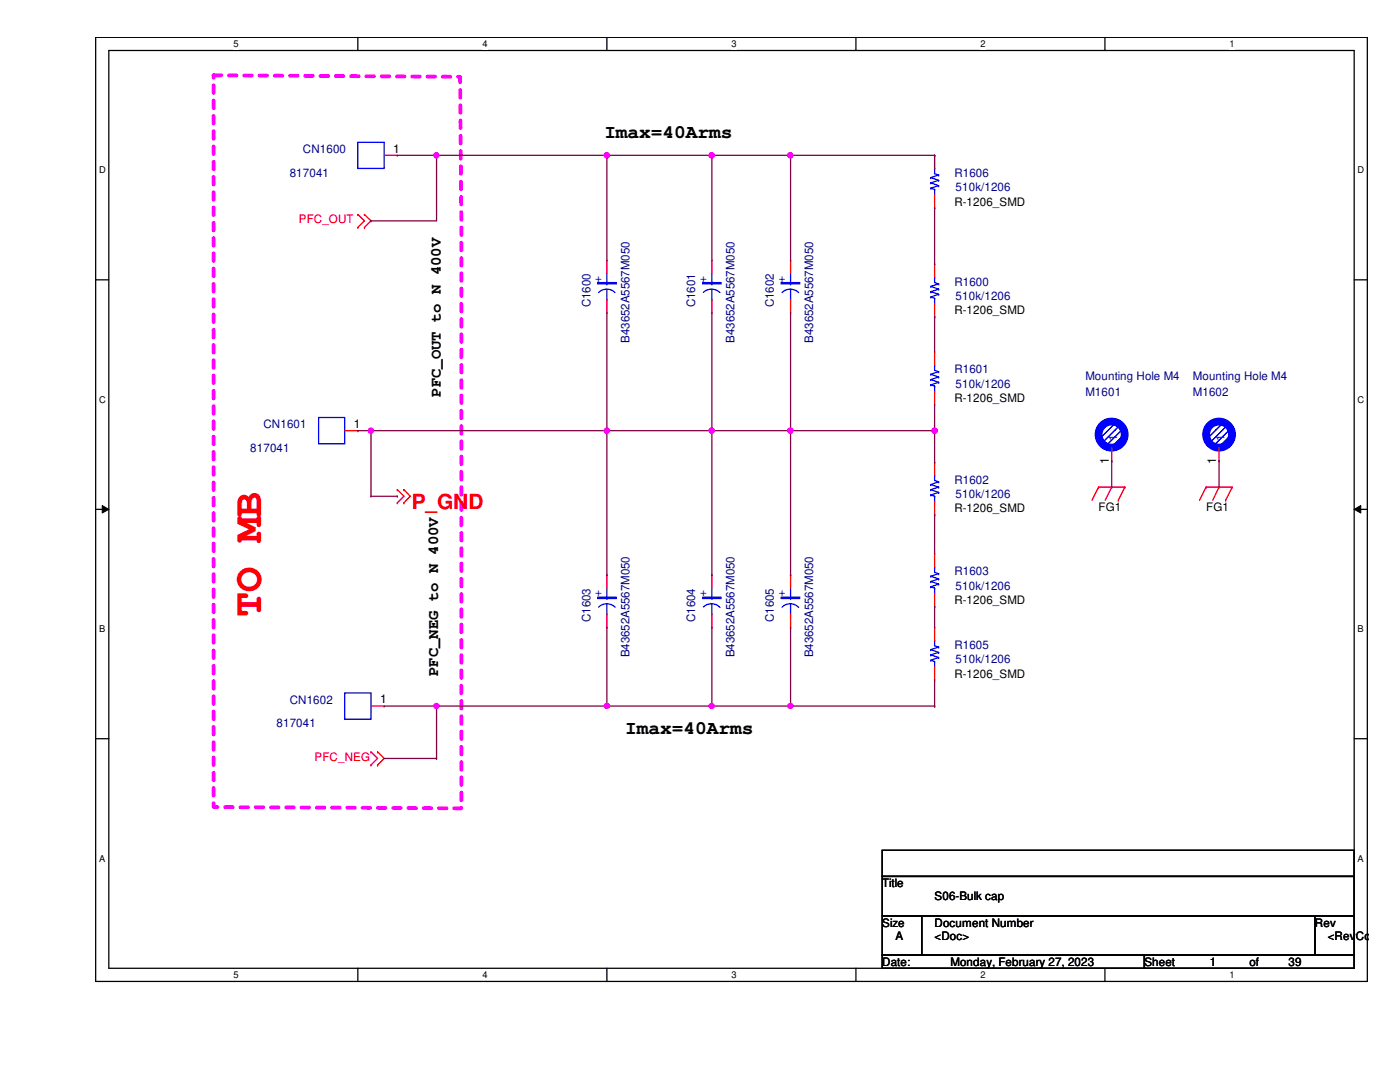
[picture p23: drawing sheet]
<svg xmlns="http://www.w3.org/2000/svg" width="279mm" height="216mm" viewBox="0 0 279 216" stroke-linecap="round" stroke-linejoin="round" font-family="sans-serif">
<defs><g id="words">
<text font-size="8.3" fill="#f00" x="52.1" y="123.1" transform="rotate(-90 52.1 123.1)">TO MB</text>
<text font-size="4.1" fill="#f00" x="82.2" y="101.6">P_GND</text>
<g font-size="3.9">
<text x="120.6" y="27.5">Imax=40Arms</text>
<text x="124.8" y="146.5">Imax=40Arms</text>
</g>
<g font-size="3.1">
<text x="88" y="79.2" transform="rotate(-90 88 79.2)">PFC_OUT to N 400V</text>
<text x="87.4" y="134.9" transform="rotate(-90 87.4 134.9)">PFC_NEG to N 400V</text>
</g>
<g font-size="2.4">
<text x="78.5" y="30.4">1</text>
<text x="70.6" y="85.4">1</text>
<text x="221.3" y="92.5" transform="rotate(-90 221.3 92.5)">1</text>
<text x="242.7" y="92.5" transform="rotate(-90 242.7 92.5)">1</text>
<text x="75.9" y="140.3">1</text>
</g>
<g font-size="2.4" fill="#004080">
<text x="223" y="88.1" transform="rotate(-90 223 88.1)">1</text>
<text x="244.4" y="88.1" transform="rotate(-90 244.4 88.1)">1</text>
</g>
<g font-size="2.3" fill="#000080">
<text x="57.8" y="35.3">817041</text>
<text x="60.5" y="30.6">CN1600</text>
<text x="190.5" y="35.3">R1606</text>
<text x="190.7" y="38.1">510k/1206</text>
<text x="190.5" y="57">R1600</text>
<text x="190.7" y="59.9">510k/1206</text>
<text x="117.8" y="61.3" transform="rotate(-90 117.8 61.3)">C1600</text>
<text x="138.7" y="61.3" transform="rotate(-90 138.7 61.3)">C1601</text>
<text x="154.4" y="61.3" transform="rotate(-90 154.4 61.3)">C1602</text>
<text x="125.6" y="68.4" transform="rotate(-90 125.6 68.4)">B43652A5567M050</text>
<text x="146.6" y="68.4" transform="rotate(-90 146.6 68.4)">B43652A5567M050</text>
<text x="162.3" y="68.4" transform="rotate(-90 162.3 68.4)">B43652A5567M050</text>
<text x="190.5" y="74.5">R1601</text>
<text x="190.7" y="77.4">510k/1206</text>
<text x="216.6" y="75.8">Mounting Hole M4</text>
<text x="238.1" y="75.8">Mounting Hole M4</text>
<text x="216.6" y="79">M1601</text>
<text x="238.1" y="79">M1602</text>
<text x="52.6" y="85.5">CN1601</text>
<text x="50" y="90.2">817041</text>
<text x="190.5" y="96.5">R1602</text>
<text x="190.7" y="99.4">510k/1206</text>
<text x="190.5" y="114.8">R1603</text>
<text x="190.7" y="117.7">510k/1206</text>
<text x="117.8" y="124.1" transform="rotate(-90 117.8 124.1)">C1603</text>
<text x="138.7" y="124.1" transform="rotate(-90 138.7 124.1)">C1604</text>
<text x="154.4" y="124.1" transform="rotate(-90 154.4 124.1)">C1605</text>
<text x="125.6" y="131.2" transform="rotate(-90 125.6 131.2)">B43652A5567M050</text>
<text x="146.6" y="131.2" transform="rotate(-90 146.6 131.2)">B43652A5567M050</text>
<text x="162.3" y="131.2" transform="rotate(-90 162.3 131.2)">B43652A5567M050</text>
<text x="190.5" y="129.5">R1605</text>
<text x="190.7" y="132.3">510k/1206</text>
<text x="57.8" y="140.4">CN1602</text>
<text x="55.2" y="145.1">817041</text>
</g>
<g font-size="2.3">
<text x="190.5" y="41">R-1206_SMD</text>
<text x="190.5" y="62.7">R-1206_SMD</text>
<text x="190.5" y="80.3">R-1206_SMD</text>
<text x="219.2" y="102">FG1</text>
<text x="240.7" y="102">FG1</text>
<text x="190.5" y="102.2">R-1206_SMD</text>
<text x="190.5" y="120.6">R-1206_SMD</text>
<text x="190.5" y="135.2">R-1206_SMD</text>
<text x="176.1" y="177">Title</text>
<text x="186.5" y="179.7">S06-Bulk cap</text>
<text x="176.1" y="184.9">Size</text>
<text x="186.5" y="184.9">Document Number</text>
<text x="262.4" y="184.9">Rev</text>
<text x="178.7" y="187.5">A</text>
<text x="186.5" y="187.5">&lt;Doc&gt;</text>
<text x="265" y="187.5">&lt;RevCo</text>
<text x="176.1" y="192.7">Date:</text>
<text x="189.7" y="192.7">Monday, February 27, 2023</text>
<text x="228.4" y="192.7">Sheet</text>
<text x="241.5" y="192.7">1</text>
<text x="249.3" y="192.7">of</text>
<text x="257.2" y="192.7">39</text>
</g>
<g font-size="2.3" fill="#f00">
<text x="59.6" y="44.4">PFC_OUT</text>
<text x="62.8" y="151.9">PFC_NEG</text>
</g>
<g font-size="2.3" fill="#00f">
<text x="118.8" y="56.2">+</text>
<text x="139.7" y="56.2">+</text>
<text x="155.4" y="56.2">+</text>
<text x="118.8" y="119">+</text>
<text x="139.7" y="119">+</text>
<text x="155.4" y="119">+</text>
</g>
<g font-size="1.9">
<text x="46.6" y="9.4">5</text>
<text x="96.3" y="9.4">4</text>
<text x="146" y="9.4">3</text>
<text x="195.7" y="9.4">2</text>
<text x="245.4" y="9.4">1</text>
<text x="19.8" y="34.6">D</text>
<text x="270.9" y="34.6">D</text>
<text x="19.8" y="80.3">C</text>
<text x="270.9" y="80.3">C</text>
<text x="19.8" y="126.2">B</text>
<text x="270.9" y="126.2">B</text>
<text x="19.8" y="171.9">A</text>
<text x="270.9" y="171.9">A</text>
<text x="46.6" y="195.2">5</text>
<text x="96.3" y="195.2">4</text>
<text x="146" y="195.2">3</text>
<text x="195.7" y="195.2">2</text>
<text x="245.4" y="195.2">1</text>
</g>
</g></defs>
<path d="M19.1 7.5h253.8v188.3h-253.8zM21.7 10.1h248.6v183.1h-248.6z" fill="none" stroke="#000" stroke-width=".25"/>
<g fill="#fff">
<path d="M46.6 7.7h1v2.1h-1z"/>
<path d="M46.6 193.5h1v2.1h-1z"/>
</g>
<path d="M71.4 7.5v2.6M71.4 193.2v2.6" fill="none" stroke="#000" stroke-width=".25"/>
<g fill="#fff">
<path d="M96.3 7.7h1v2.1h-1z"/>
<path d="M96.3 193.5h1v2.1h-1z"/>
</g>
<path d="M121.1 7.5v2.6M121.1 193.2v2.6" fill="none" stroke="#000" stroke-width=".25"/>
<g fill="#fff">
<path d="M146 7.7h1v2.1h-1z"/>
<path d="M146 193.5h1v2.1h-1z"/>
</g>
<path d="M170.8 7.5v2.6M170.8 193.2v2.6" fill="none" stroke="#000" stroke-width=".25"/>
<g fill="#fff">
<path d="M195.7 7.7h1v2.1h-1z"/>
<path d="M195.7 193.5h1v2.1h-1z"/>
</g>
<path d="M220.5 7.5v2.6M220.5 193.2v2.6" fill="none" stroke="#000" stroke-width=".25"/>
<g fill="#fff">
<path d="M245.4 7.7h1v2.1h-1z"/>
<path d="M245.4 193.5h1v2.1h-1z"/>
<path d="M19.8 32.9h1.3v2.1h-1.3z"/>
<path d="M270.9 32.9h1.3v2.1h-1.3z"/>
<path d="M19.8 78.7h1.3v2.1h-1.3z"/>
<path d="M270.9 78.7h1.3v2.1h-1.3z"/>
</g>
<path d="M19.1 55.8h2.6M270.3 55.8h2.6" fill="none" stroke="#000" stroke-width=".25"/>
<g fill="#fff">
<path d="M19.8 124.5h1.2v2.1h-1.2z"/>
<path d="M270.9 124.5h1.3v2.1h-1.3z"/>
</g>
<path d="M19.1 101.6h2.6M270.3 101.6h2.6" fill="none" stroke="#000" stroke-width=".25"/>
<path d="M20.4 100.9l1.3 .7-1.3 .8zM270.3 101.6l1.3-.7v1.5z" fill="#000"/>
<path d="M20.4 100.9l1.3 .7-1.3 .8zM270.3 101.6l1.3-.7v1.5z" fill="none" stroke="#000" stroke-width=".2"/>
<g fill="#fff">
<path d="M19.8 170.3h1.2v2h-1.2z"/>
<path d="M270.9 170.3h1.3v2h-1.3z"/>
</g>
<path d="M19.1 147.4h2.6M270.3 147.4h2.6M176.1 169.7h94.2v5.2h-94.2zM176.1 174.9h94.2v7.9h-94.2zM176.1 182.8h7.8v7.8h-7.8zM176.1 190.6h52.3v2.6h-52.3zM183.9 182.8h78.5v7.8h-78.5zM228.4 190.6h41.9v2.6h-41.9zM262.4 182.8h7.9v7.8h-7.9z" fill="none" stroke="#000" stroke-width=".25"/>
<path d="M42.6 15l49.2 .3 .3 29.6v116.4l-49.5-.3v-146" fill="none" stroke="#f0f" stroke-width=".76" stroke-dasharray="1.5 1.5"/>
<g fill="none" stroke="#f00" stroke-width=".25">
<path d="M71.4 45.4h.1M71.4 42.8h.1M71.4 42.8l1.3 1.3-1.3 1.3M72.7 42.8h.1M72.7 45.4h.1M72.7 42.8l1.3 1.3-1.3 1.3M79.3 97.7h.1M79.3 97.7l1.3 1.3-1.3 1.3M80.6 97.7h.1M80.6 97.7l1.3 1.3-1.3 1.3M219.2 97.2h.1M219.2 97.2l-1.3 2.6"/>
<path d="M219.2 97.2h5.3M221.9 97.2h.1M221.9 97.2l-1.3 2.6M223.2 99.8h.1M224.5 97.2h.1M224.5 97.2l-1.3 2.6M240.7 97.2h.1M240.7 97.2h5.2M240.7 97.2l-1.3 2.6M243.3 97.2h.1M243.3 97.2l-1.3 2.6M244.6 99.8h.1"/>
<path d="M245.9 97.2h.1M245.9 97.2l-1.3 2.6M79.3 100.3h.1M80.6 100.3h.1M74 150h.1M74 152.7h.1M74 150l1.4 1.3-1.4 1.4M75.4 152.7h.1M75.4 150h.1M75.4 150l1.3 1.3-1.3 1.4"/>
</g>
<circle cx="221.8" cy="86.7" r="2.61" fill="#fff"/>
<circle cx="221.8" cy="86.7" r="2.61" fill="none" stroke="#00f" stroke-width="1.6"/>
<g fill="none" stroke="#f00" stroke-width=".25">
<path d="M186.5 31h.1M186.5 31v2.6M186.5 38.9v2.6M186.5 41.5h.1M186.5 52.7h.1M186.5 52.7v2.6M186.5 63.2h.1M186.5 60.6v2.6M68.8 85.9h2.6M71.4 85.9h.1M221.9 91.9h.1M221.9 89.4v2.5"/>
<path d="M121.1 114.7h.1M121.1 114.7v2.6M121.1 125.2h.1M121.1 122.6v2.6M74 140.9h2.7M76.7 140.9h.1"/>
</g>
<g fill="none" stroke="#00f" stroke-width=".25">
<path d="M185.8 35.4h.1M185.8 36.5h.1M185.8 37.5h.1M185.8 35.4l1.5 .6M185.8 36.5l1.5 .5M185.8 37.5l.7 .3M186.5 33.6h.1M186.5 38.9h.1M186.5 37.8h.1M186.5 33.6v1.1l.8 .2M186.5 37.8v1.1M187.3 34.9h.1"/>
<path d="M187.3 36h.1M187.3 37h.1M187.3 34.9l-1.5 .5M187.3 36l-1.5 .5M187.3 37l-1.5 .5M185.8 57.1h.1M185.8 58.2h.1M185.8 59.3h.1M185.8 57.1l1.5 .6M185.8 58.2l1.5 .5M185.8 59.3l.7 .2M186.5 55.3h.1"/>
<path d="M186.5 59.5h.1M186.5 55.3v1.1l.8 .2M186.5 59.5v1.1M187.3 56.6h.1M187.3 57.7h.1M187.3 58.7h.1M187.3 56.6l-1.5 .5M187.3 57.7l-1.5 .5M187.3 58.7l-1.5 .6M186.5 60.6h.1M63.6 83.3h5.2v5.3h-5.2zM119.3 119.2h3.7v.2h-3.7z"/>
<path d="M119.3 119.3h3.7M121.1 119.4h.1M121.1 117.3v2.1M68.8 138.3h5.2v5.2h-5.2zM119.5 121.2a2.35 2.35 0 0 1 3.3 0M121.1 122.6h.1M121.1 120.5v2.1"/>
</g>
<circle cx="243.3" cy="86.7" r="2.59" fill="#fff"/>
<circle cx="243.3" cy="86.7" r="2.59" fill="none" stroke="#00f" stroke-width="1.6"/>
<g fill="none" stroke="#f00" stroke-width=".25">
<path d="M76.7 31h2.6M79.3 31h.1M121.1 51.9h.1M121.1 51.9v2.7M121.1 59.8v2.6M142.1 51.9h.1M142.1 51.9v2.7M142.1 59.8v2.6M157.8 51.9h.1M157.8 51.9v2.7M157.8 59.8v2.6M121.1 62.4h.1"/>
<path d="M142.1 62.4h.1M157.8 62.4h.1M186.5 70.2h.1M186.5 70.2v2.7M186.5 78.1v2.6M186.5 92.2h.1M186.5 80.7h.1M186.5 92.2v2.6M243.3 91.9h.1M243.3 89.4v2.5M142.1 114.7h.1M142.1 114.7v2.6"/>
<path d="M157.8 114.7h.1M157.8 114.7v2.6M186.5 102.7h.1M186.5 110.5h.1M186.5 100.1v2.6M186.5 110.5v2.7M186.5 118.4v2.6M142.1 125.2h.1M142.1 122.6v2.6M157.8 125.2h.1M157.8 122.6v2.6M186.5 121h.1"/>
<path d="M186.5 125.2h.1M186.5 135.6h.1M186.5 125.2v2.6M186.5 133.1v2.5"/>
</g>
<g fill="none" stroke="#00f" stroke-width=".25">
<path d="M71.4 28.4h5.3v5.2h-5.3zM119.3 56.4h3.7v.2h-3.7zM119.3 56.5h3.7M119.5 58.4a2.3 2.3 0 0 1 3.2 0M121.1 59.8h.1M121.1 56.6h.1M121.1 54.6v2M121.1 57.7v2.1M140.3 56.4h3.6v.2h-3.6zM140.3 56.5h3.6M140.4 58.3a2.41 2.41 0 0 1 3.3 .1M142.1 59.8h.1"/>
<path d="M142.1 56.6h.1M142.1 54.6v2M142.1 57.7v2.1M155.9 56.4h3.7v.2h-3.7zM155.9 56.5h3.7M156.1 58.4a2.35 2.35 0 0 1 3.3 0M157.8 59.8h.1M157.8 56.6h.1M157.8 54.6v2M157.8 57.7v2.1M185.8 74.7h.1M185.8 75.7h.1"/>
<path d="M185.8 76.8h.1M185.8 74.7l1.5 .5M185.8 75.7l1.5 .6M185.8 76.8l.7 .2M186.5 72.9h.1M186.5 78.1h.1M186.5 77h.1M186.5 72.9v1l.8 .3M186.5 77v1.1M187.3 74.2h.1M187.3 75.2h.1M187.3 76.3h.1"/>
<path d="M187.3 74.2l-1.5 .5M187.3 75.2l-1.5 .5M187.3 76.3l-1.5 .5M185.8 96.7h.1M185.8 97.7h.1M185.8 98.8h.1M185.8 96.7l1.5 .5M185.8 97.7l1.5 .6M185.8 98.8l.7 .2M186.5 94.8h.1M186.5 99h.1M186.5 94.8v1.1l.8 .2"/>
<path d="M186.5 99v1.1M187.3 96.1h.1M187.3 97.2h.1M187.3 98.3h.1M187.3 96.1l-1.5 .6M187.3 97.2l-1.5 .5M187.3 98.3l-1.5 .5M140.3 119.2h3.6v.2h-3.6zM140.3 119.3h3.6M142.1 119.4h.1M142.1 117.3v2.1M155.9 119.2h3.7v.2h-3.7z"/>
<path d="M155.9 119.3h3.7M157.8 119.4h.1M157.8 117.3v2.1M185.8 115h.1M185.8 116h.1M185.8 117.1h.1M185.8 115l1.5 .5M185.8 116l1.5 .5M185.8 117.1l.7 .2M186.5 100.1h.1M186.5 113.2h.1M186.5 118.4h.1"/>
<path d="M186.5 117.3h.1M186.5 113.2v1l.8 .3M186.5 117.3v1.1M187.3 114.5h.1M187.3 115.5h.1M187.3 116.5h.1M187.3 114.5l-1.5 .5M187.3 115.5l-1.5 .5M187.3 116.5l-1.5 .6M140.4 121.1a2.35 2.35 0 0 1 3.3 .1M142.1 122.6h.1M142.1 120.5v2.1"/>
<path d="M156.1 121.2a2.3 2.3 0 0 1 3.3 0M157.8 122.6h.1M157.8 120.5v2.1M185.8 129.6h.1M185.8 130.7h.1M185.8 131.7h.1M185.8 129.6l1.5 .6M185.8 130.7l1.5 .5M185.8 131.7l.7 .3M186.5 127.8h.1M186.5 133.1h.1M186.5 132h.1"/>
<path d="M186.5 127.8v1.1l.8 .2M186.5 132v1.1M187.3 129.1h.1M187.3 130.2h.1M187.3 131.2h.1M187.3 129.1l-1.5 .5M187.3 130.2l-1.5 .5M187.3 131.2l-1.5 .5"/>
</g>
<path d="M79.3 31h7.8M87.1 31h.1" fill="none" stroke="#800040" stroke-width=".25"/>
<circle cx="87.1" cy="31" r=".5" fill="#f0f"/>
<circle cx="87.1" cy="31" r=".5" fill="none" stroke="#f0f" stroke-width=".25"/>
<path d="M87.1 31h34M121.1 31h.1" fill="none" stroke="#800040" stroke-width=".25"/>
<circle cx="121.1" cy="31" r=".51" fill="#f0f"/>
<circle cx="121.1" cy="31" r=".51" fill="none" stroke="#f0f" stroke-width=".25"/>
<path d="M87.1 31h.1M87.1 31v13.1M121.1 31h.1M121.1 31v20.9M121.1 31h36.7M142.1 31h.1M157.8 31h.1" fill="none" stroke="#800040" stroke-width=".25"/>
<circle cx="142" cy="31" r=".51" fill="#f0f"/>
<circle cx="142" cy="31" r=".51" fill="none" stroke="#f0f" stroke-width=".25"/>
<circle cx="157.7" cy="31" r=".51" fill="#f0f"/>
<circle cx="157.7" cy="31" r=".51" fill="none" stroke="#f0f" stroke-width=".25"/>
<g fill="none" stroke="#800040" stroke-width=".25">
<path d="M142.1 31h.1M142.1 31v20.9M157.8 31h.1M157.8 31v20.9M157.8 31h28.7M186.5 31h.1M186.5 31v2.6M74 44.1h.1M74 44.1h13.1M186.5 41.5h.1M186.5 41.5v11.2M121.1 62.4v23.5"/>
<path d="M142.1 62.4v23.5M157.8 62.4v23.5M186.5 63.2h.1M186.5 63.2v7M71.4 85.9h49.7M74 85.9h.1M121.1 85.9h.1M142.1 85.9h.1M157.8 85.9h.1M186.5 85.9h.1M186.5 80.7v5.2"/>
</g>
<circle cx="74" cy="85.9" r=".5" fill="#f0f"/>
<circle cx="74" cy="85.9" r=".5" fill="none" stroke="#f0f" stroke-width=".25"/>
<path d="M74 99h.1M74 85.9v13.1M142.1 85.9h.1M142.1 85.9h-21v28.8M121.1 114.7h.1" fill="none" stroke="#800040" stroke-width=".25"/>
<circle cx="121.1" cy="85.9" r=".51" fill="#f0f"/>
<circle cx="121.1" cy="85.9" r=".51" fill="none" stroke="#f0f" stroke-width=".25"/>
<path d="M157.8 85.9h.1M157.8 85.9h-15.7v28.8M142.1 114.7h.1" fill="none" stroke="#800040" stroke-width=".25"/>
<circle cx="142" cy="85.9" r=".51" fill="#f0f"/>
<circle cx="142" cy="85.9" r=".51" fill="none" stroke="#f0f" stroke-width=".25"/>
<circle cx="157.7" cy="85.9" r=".51" fill="#f0f"/>
<circle cx="157.7" cy="85.9" r=".51" fill="none" stroke="#f0f" stroke-width=".25"/>
<path d="M157.8 85.9h.1M157.8 85.9v28.8M157.8 85.9h28.7M157.8 114.7h.1" fill="none" stroke="#800040" stroke-width=".25"/>
<circle cx="186.5" cy="85.9" r=".51" fill="#f0f"/>
<circle cx="186.5" cy="85.9" r=".51" fill="none" stroke="#f0f" stroke-width=".25"/>
<path d="M74 99h5.3M79.3 99h.1M186.5 92.2h.1M186.5 85.9v6.3M186.5 102.7h.1M186.5 102.7v7.8M121.1 125.2v15.7M186.5 121h.1M186.5 121v4.2M121.1 140.9h.1" fill="none" stroke="#800040" stroke-width=".25"/>
<circle cx="121.1" cy="140.9" r=".5" fill="#f0f"/>
<circle cx="121.1" cy="140.9" r=".5" fill="none" stroke="#f0f" stroke-width=".25"/>
<path d="M142.1 125.2v15.7M157.8 125.2v15.7M186.5 135.6v5.3M76.7 140.9h10.4M87.1 140.9h.1M121.1 140.9h36.7M142.1 140.9h.1M157.8 140.9h.1M186.5 140.9h.1" fill="none" stroke="#800040" stroke-width=".25"/>
<circle cx="142" cy="140.9" r=".5" fill="#f0f"/>
<circle cx="142" cy="140.9" r=".5" fill="none" stroke="#f0f" stroke-width=".25"/>
<circle cx="157.7" cy="140.9" r=".5" fill="#f0f"/>
<circle cx="157.7" cy="140.9" r=".5" fill="none" stroke="#f0f" stroke-width=".25"/>
<path d="M76.7 151.3h10.4M87.1 151.3h.1M87.1 140.9h.1M87.1 140.9v10.4M157.8 140.9h28.7M186.5 140.9h.1" fill="none" stroke="#800040" stroke-width=".25"/>
<circle cx="87.1" cy="140.9" r=".49" fill="#f0f"/>
<circle cx="87.1" cy="140.9" r=".49" fill="none" stroke="#f0f" stroke-width=".25"/>
<path d="M221.9 91.9h.1M221.9 91.9v5.3M243.3 91.9h.1M243.3 91.9v5.3M87.1 140.9h34M121.1 140.9h.1" fill="none" stroke="#800040" stroke-width=".25"/>
<circle cx="87.1" cy="31" r=".5" fill="#f0f"/>
<circle cx="87.1" cy="31" r=".5" fill="none" stroke="#f0f" stroke-width=".25"/>
<circle cx="121.1" cy="31" r=".51" fill="#f0f"/>
<circle cx="121.1" cy="31" r=".51" fill="none" stroke="#f0f" stroke-width=".25"/>
<circle cx="142" cy="31" r=".51" fill="#f0f"/>
<circle cx="142" cy="31" r=".51" fill="none" stroke="#f0f" stroke-width=".25"/>
<circle cx="157.7" cy="31" r=".51" fill="#f0f"/>
<circle cx="157.7" cy="31" r=".51" fill="none" stroke="#f0f" stroke-width=".25"/>
<circle cx="74" cy="85.9" r=".5" fill="#f0f"/>
<circle cx="74" cy="85.9" r=".5" fill="none" stroke="#f0f" stroke-width=".25"/>
<circle cx="121.1" cy="85.9" r=".51" fill="#f0f"/>
<circle cx="121.1" cy="85.9" r=".51" fill="none" stroke="#f0f" stroke-width=".25"/>
<circle cx="142" cy="85.9" r=".51" fill="#f0f"/>
<circle cx="142" cy="85.9" r=".51" fill="none" stroke="#f0f" stroke-width=".25"/>
<circle cx="157.7" cy="85.9" r=".51" fill="#f0f"/>
<circle cx="157.7" cy="85.9" r=".51" fill="none" stroke="#f0f" stroke-width=".25"/>
<circle cx="186.5" cy="85.9" r=".51" fill="#f0f"/>
<circle cx="186.5" cy="85.9" r=".51" fill="none" stroke="#f0f" stroke-width=".25"/>
<circle cx="121.1" cy="140.9" r=".5" fill="#f0f"/>
<circle cx="121.1" cy="140.9" r=".5" fill="none" stroke="#f0f" stroke-width=".25"/>
<circle cx="142" cy="140.9" r=".5" fill="#f0f"/>
<circle cx="142" cy="140.9" r=".5" fill="none" stroke="#f0f" stroke-width=".25"/>
<circle cx="157.7" cy="140.9" r=".5" fill="#f0f"/>
<circle cx="157.7" cy="140.9" r=".5" fill="none" stroke="#f0f" stroke-width=".25"/>
<circle cx="87.1" cy="140.9" r=".49" fill="#f0f"/>
<circle cx="87.1" cy="140.9" r=".49" fill="none" stroke="#f0f" stroke-width=".25"/>
<use href="#words"/>
</svg>
